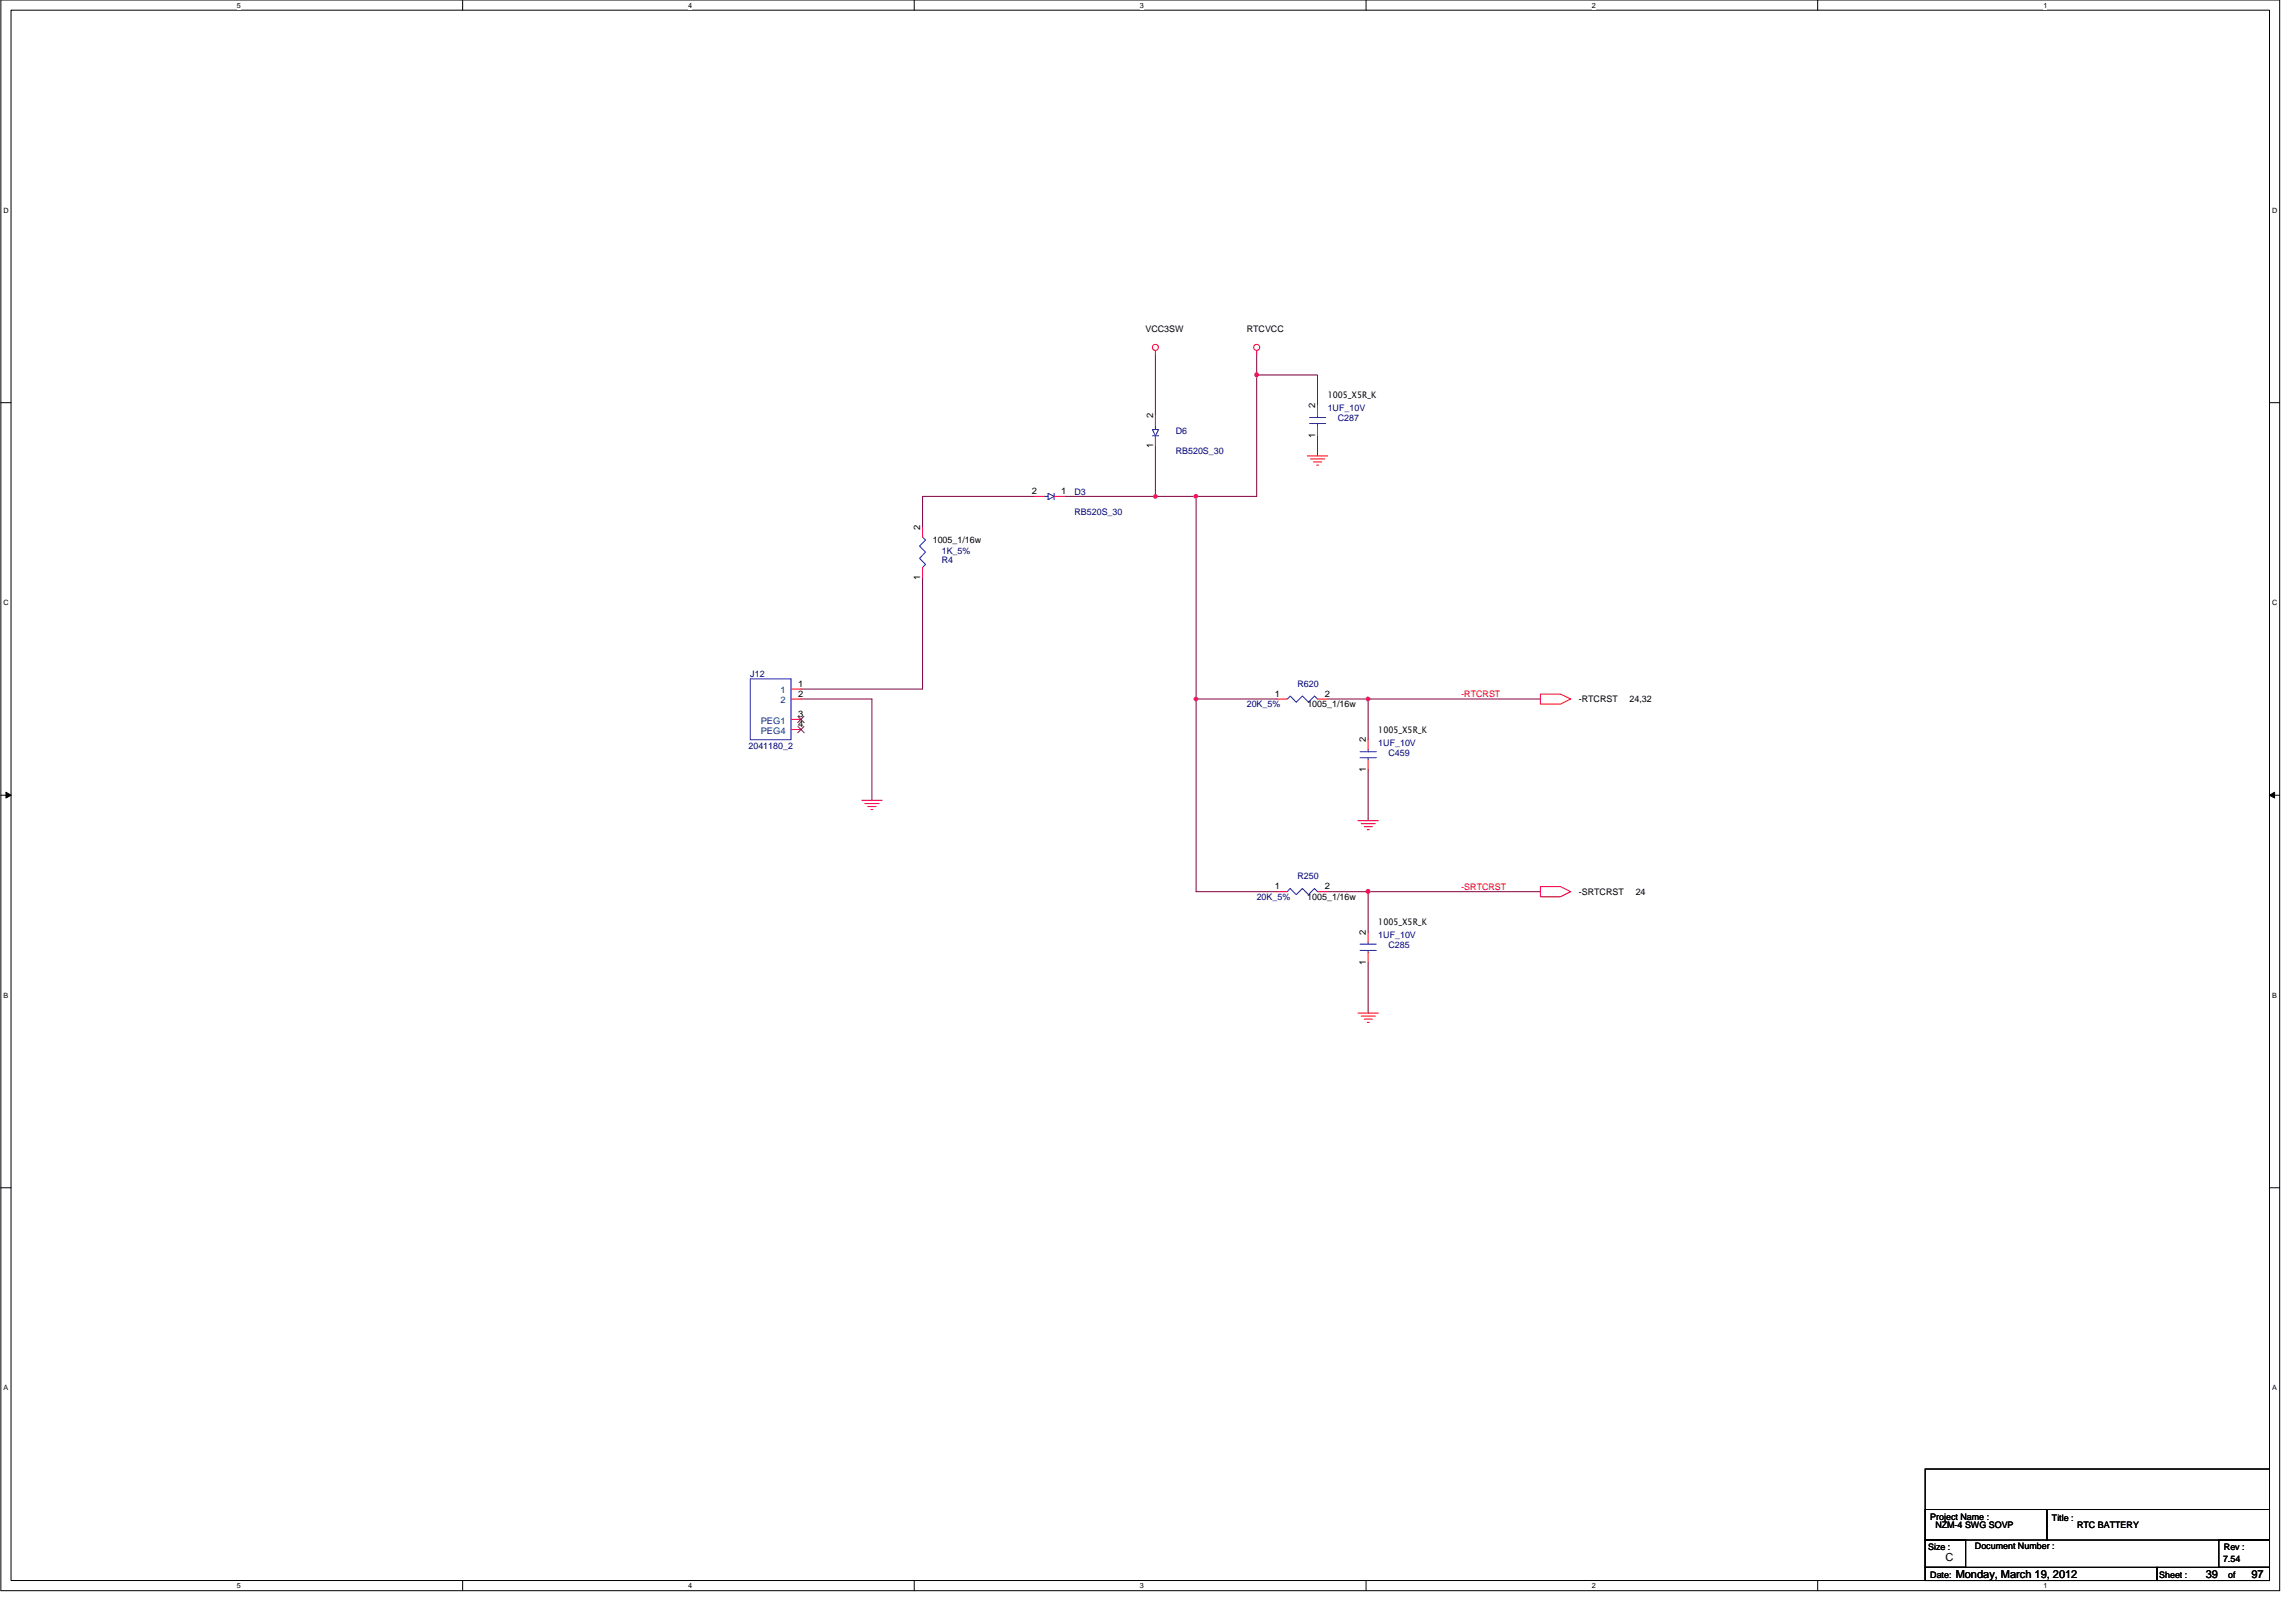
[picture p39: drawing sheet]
<svg xmlns="http://www.w3.org/2000/svg" width="420mm" height="297mm" viewBox="0 0 420 297" stroke-linecap="round" stroke-linejoin="round" font-family="sans-serif">
<defs><g id="words">
<g font-size="2">
<text x="356.2" y="285.6">C</text>
<text x="358" y="288.8">Monday, March 19, 2012</text>
<text x="403.8" y="288.8">39</text>
<text x="412.2" y="288.8">97</text>
</g>
<g font-size="1.7">
<text x="209.7" y="60.8">VCC3SW</text>
<text x="228.3" y="60.8">RTCVCC</text>
<text x="211.1" y="76.6" transform="rotate(-90 211.1 76.6)">2</text>
<text x="240.8" y="74.7" transform="rotate(-90 240.8 74.7)">2</text>
<text x="243.1" y="72.9">1005_X5R_K</text>
<text x="211.1" y="82" transform="rotate(-90 211.1 82)">1</text>
<text x="240.8" y="80.2" transform="rotate(-90 240.8 80.2)">1</text>
<text x="188.9" y="90.4">2</text>
<text x="194.3" y="90.4">1</text>
<text x="168.5" y="97" transform="rotate(-90 168.5 97)">2</text>
<text x="170.8" y="99.4">1005_1/16w</text>
<text x="168.5" y="106.1" transform="rotate(-90 168.5 106.1)">1</text>
<text x="146.1" y="125.7">1</text>
<text x="146.1" y="131.2">3</text>
<text x="146.1" y="127.5">2</text>
<text x="233.4" y="127.5">1</text>
<text x="239.3" y="129.4">1005_1/16w</text>
<text x="242.5" y="127.5">2</text>
<text x="289" y="128.5">-RTCRST</text>
<text x="298.3" y="128.5">24,32</text>
<text x="146.1" y="133.1">4</text>
<text x="250.1" y="135.9" transform="rotate(-90 250.1 135.9)">2</text>
<text x="252.3" y="134.1">1005_X5R_K</text>
<text x="250.1" y="141.4" transform="rotate(-90 250.1 141.4)">1</text>
<text x="233.4" y="162.8">1</text>
<text x="239.3" y="164.7">1005_1/16w</text>
<text x="242.5" y="162.8">2</text>
<text x="289" y="163.7">-SRTCRST</text>
<text x="299.5" y="163.7">24</text>
<text x="250.1" y="171.2" transform="rotate(-90 250.1 171.2)">2</text>
<text x="252.3" y="169.3">1005_X5R_K</text>
<text x="250.1" y="176.6" transform="rotate(-90 250.1 176.6)">1</text>
<text x="353.4" y="278.1">Project Name :</text>
<text x="354.3" y="279.6">NZM-4 SWG SOVP</text>
<text x="375.7" y="278.3">Title :</text>
<text x="380.3" y="279.6">RTC BATTERY</text>
<text x="353" y="283.7">Size :</text>
<text x="361.6" y="283.5">Document Number :</text>
<text x="407" y="285.9">7.54</text>
<text x="407.1" y="283.7">Rev :</text>
<text x="353.4" y="288.7">Date:</text>
<text x="395.3" y="288.7">Sheet :</text>
<text x="407.9" y="288.7">of</text>
</g>
<g font-size="1.7" fill="#000080">
<text x="243.1" y="75.3">1UF_10V</text>
<text x="244.9" y="77.1">C287</text>
<text x="215.3" y="79.4">D6</text>
<text x="215.3" y="83.1">RB520S_30</text>
<text x="196.7" y="90.5">D3</text>
<text x="196.7" y="94.2">RB520S_30</text>
<text x="172.4" y="101.4">1K_5%</text>
<text x="172.4" y="103.1">R4</text>
<text x="137.4" y="123.9">J12</text>
<text x="237.5" y="125.7">R620</text>
<text x="228.3" y="129.4">20K_5%</text>
<text x="137" y="137">2041180_2</text>
<text x="252.3" y="136.5">1UF_10V</text>
<text x="254.2" y="138.3">C459</text>
<text x="237.5" y="161">R250</text>
<text x="230.1" y="164.7">20K_5%</text>
<text x="252.3" y="171.7">1UF_10V</text>
<text x="254.2" y="173.6">C285</text>
</g>
<g font-size="1.7" fill="#004080">
<text x="142.9" y="126.9">1</text>
<text x="142.9" y="128.7">2</text>
<text x="139.3" y="132.4">PEG1</text>
<text x="139.3" y="134.3">PEG4</text>
</g>
<g font-size="1.7" fill="#f00">
<text x="267.5" y="127.6">-RTCRST</text>
<text x="267.5" y="162.8">-SRTCRST</text>
</g>
<g font-size="1.3">
<text x="43.3" y="1.4">5</text>
<text x="126" y="1.4">4</text>
<text x="208.7" y="1.4">3</text>
<text x="291.4" y="1.4">2</text>
<text x="374.1" y="1.4">1</text>
<text x=".6" y="38.9">D</text>
<text x="416" y="38.9">D</text>
<text x=".6" y="110.8">C</text>
<text x="416" y="110.8">C</text>
<text x=".6" y="182.6">B</text>
<text x="416" y="182.6">B</text>
<text x=".6" y="254.5">A</text>
<text x="416" y="254.5">A</text>
<text x="43.3" y="290.7">5</text>
<text x="126" y="290.7">4</text>
<text x="208.7" y="290.7">3</text>
<text x="291.4" y="290.7">2</text>
<text x="374.1" y="290.7">1</text>
</g>
</g></defs>
<path d="M.2 0h417.2v291.1h-417.2zM2 1.9h413.5v287.4h-413.5z" fill="none" stroke="#000" stroke-width=".18"/>
<g fill="#fff">
<path d="M43.3 .2h.8v1.5h-.8z"/>
<path d="M43.3 289.5h.8v1.5h-.8z"/>
</g>
<path d="M84.7 0v1.9M84.7 289.3v1.8" fill="none" stroke="#000" stroke-width=".18"/>
<g fill="#fff">
<path d="M126 .2h.7v1.5h-.7z"/>
<path d="M126 289.5h.7v1.5h-.7z"/>
</g>
<path d="M167.4 0v1.9M167.4 289.3v1.8" fill="none" stroke="#000" stroke-width=".18"/>
<g fill="#fff">
<path d="M208.7 .2h.7v1.5h-.7z"/>
<path d="M208.7 289.5h.7v1.5h-.7z"/>
</g>
<path d="M250.1 0v1.9M250.1 289.3v1.8" fill="none" stroke="#000" stroke-width=".18"/>
<g fill="#fff">
<path d="M291.4 .2h.7v1.5h-.7z"/>
<path d="M291.4 289.5h.7v1.5h-.7z"/>
</g>
<path d="M332.8 0v1.9M332.8 289.3v1.8" fill="none" stroke="#000" stroke-width=".18"/>
<g fill="#fff">
<path d="M374.1 .2h.7v1.5h-.7z"/>
<path d="M374.1 289.5h.7v1.5h-.7z"/>
<path d="M.6 37.8h1v1.4h-1z"/>
<path d="M416 37.8h.9v1.4h-.9z"/>
<path d="M.6 109.6h1v1.5h-1z"/>
<path d="M416 109.6h.9v1.5h-.9z"/>
</g>
<path d="M.2 73.7h1.8M415.5 73.7h1.9" fill="none" stroke="#000" stroke-width=".18"/>
<g fill="#fff">
<path d="M.6 181.4h.9v1.5h-.9z"/>
<path d="M416 181.4h.8v1.5h-.8z"/>
</g>
<path d="M.2 145.5h1.8M415.5 145.5h1.9" fill="none" stroke="#000" stroke-width=".18"/>
<path d="M1.1 145l.9 .5-.9 .5zM415.5 145.5l.9-.5v1z" fill="#000" stroke="#000" stroke-width=".18"/>
<g fill="#fff">
<path d="M.6 253.3h.8v1.5h-.8z"/>
<path d="M416 253.3h.8v1.5h-.8z"/>
</g>
<path d="M.2 217.4h1.8M415.5 217.4h1.9M352.5 276.3h22.2v5.6h-22.2zM352.5 268.9h63v20.4h-63zM374.7 276.3h40.8v5.6h-40.8zM352.5 281.9h7.4v5h-7.4zM352.5 286.9h42.4v2.4h-42.4zM394.9 286.9h20.6v2.4h-20.6zM406.2 281.9h9.3v5h-9.3z" fill="none" stroke="#000" stroke-width=".18"/>
<g fill="none" stroke="#800040" stroke-width=".18">
<path d="M211.5 64.9v11.1M230.1 68.6v22.2h-11.1M230.1 68.6h11.1v5.6M230.1 64.9v3.7M241.2 79.8v3.6M189.3 90.8h-20.4v5.6M194.8 90.8h16.7M211.5 81.6v9.2M211.5 90.8h7.5M219 90.8v37.1M168.9 105.7v20.4h-22.3M146.6 127.9h13v18.6"/>
<path d="M219 127.9h14.8M219 127.9v35.3h14.8M243.1 127.9h7.4M250.5 127.9v7.5M250.5 127.9h31.5M250.5 140.9v9.3M243.1 163.2h7.4M250.5 176.1v9.3M250.5 163.2v7.4M250.5 163.2h31.5"/>
</g>
<g fill="#f0f" stroke="#f0f" stroke-width=".18">
<circle cx="211.5" cy="90.8" r=".34"/>
<circle cx="230.1" cy="68.6" r=".35"/>
<circle cx="218.9" cy="127.9" r=".34"/>
<circle cx="218.9" cy="90.8" r=".34"/>
<circle cx="250.5" cy="127.9" r=".36"/>
<circle cx="250.5" cy="163.1" r=".36"/>
</g>
<g fill="none" stroke="#f00" stroke-width=".18">
<path d="M211.5 64.2v.7M211.5 76v1.9M211.5 79.8v1.8M230.1 64.2v.7M241.2 77.9v1.9M241.2 74.2v1.8M168.9 96.4v1.9M189.3 90.8h1.9M193 90.8h1.8M239.3 83.4h3.8M239.9 84h2.6M240.5 84.5h1.5"/>
<path d="M241 85.1h.4M168.9 103.8v1.9M144.8 126.1h1.8M144.8 127.9h1.8M144.8 131.7h1.8M144.8 133.5h1.8M233.8 127.9h1.9M241.2 127.9h1.9M250.5 139.1v1.8M250.5 135.4v1.8M282 127h3.7l1.9 .9-1.9 1h-3.7zM157.8 146.5h3.7"/>
<path d="M158.3 147.1h2.6M158.9 147.6h1.5M159.5 148.2h.3M248.6 150.2h3.7M249.2 150.7h2.6M249.8 151.3h1.4M250.3 151.8h.4M233.8 163.2h1.9M241.2 163.2h1.9M250.5 174.3v1.8M250.5 170.6v1.9M282 162.3h3.7l1.9 .9-1.9 .9h-3.7z"/>
<path d="M248.6 185.4h3.7M249.2 186h2.6M249.8 186.5h1.4M250.3 187.1h.4"/>
<circle cx="211.5" cy="63.6" r=".56"/>
<circle cx="230.1" cy="63.6" r=".56"/>
</g>
<g fill="none" stroke="#00f" stroke-width=".18">
<path d="M211 79.8h1.1M211 78.6h1.1l-.6 1.2zM211.5 77.9v.7M239.7 76.4h3M239.7 77.5h3M241.2 77.5v.4M241.2 76v.4M168.9 98.3l.5 .5-1.1 1.1 1.1 1.1-1.1 1.2 1.1 1.1-.5 .5M191.2 90.8h.7M191.9 90.3l1.1 .5-1.1 .6zM193 90.3v1.1M137.4 124.2h7.4v11.2h-7.4z"/>
<path d="M235.7 127.9l.5-.5 1.1 1.1 1.2-1.1 1.1 1.1 1.1-1.1 .5 .5M249 138.7h3M249 137.6h3M250.5 138.7v.4M250.5 137.2v.4M235.7 163.2l.5-.6 1.1 1.1 1.2-1.1 1.1 1.1 1.1-1.1 .5 .6M249 173.9h3M249 172.8h3M250.5 173.9v.4M250.5 172.5v.3"/>
</g>
<path d="M146.1 131.1l1.1 1.1M146.1 133l1.1 1.1M147.2 131.1l-1.2 1.1M147.2 133l-1.2 1.1" fill="none" stroke="#804000" stroke-width=".18"/>
<use href="#words"/>
</svg>
